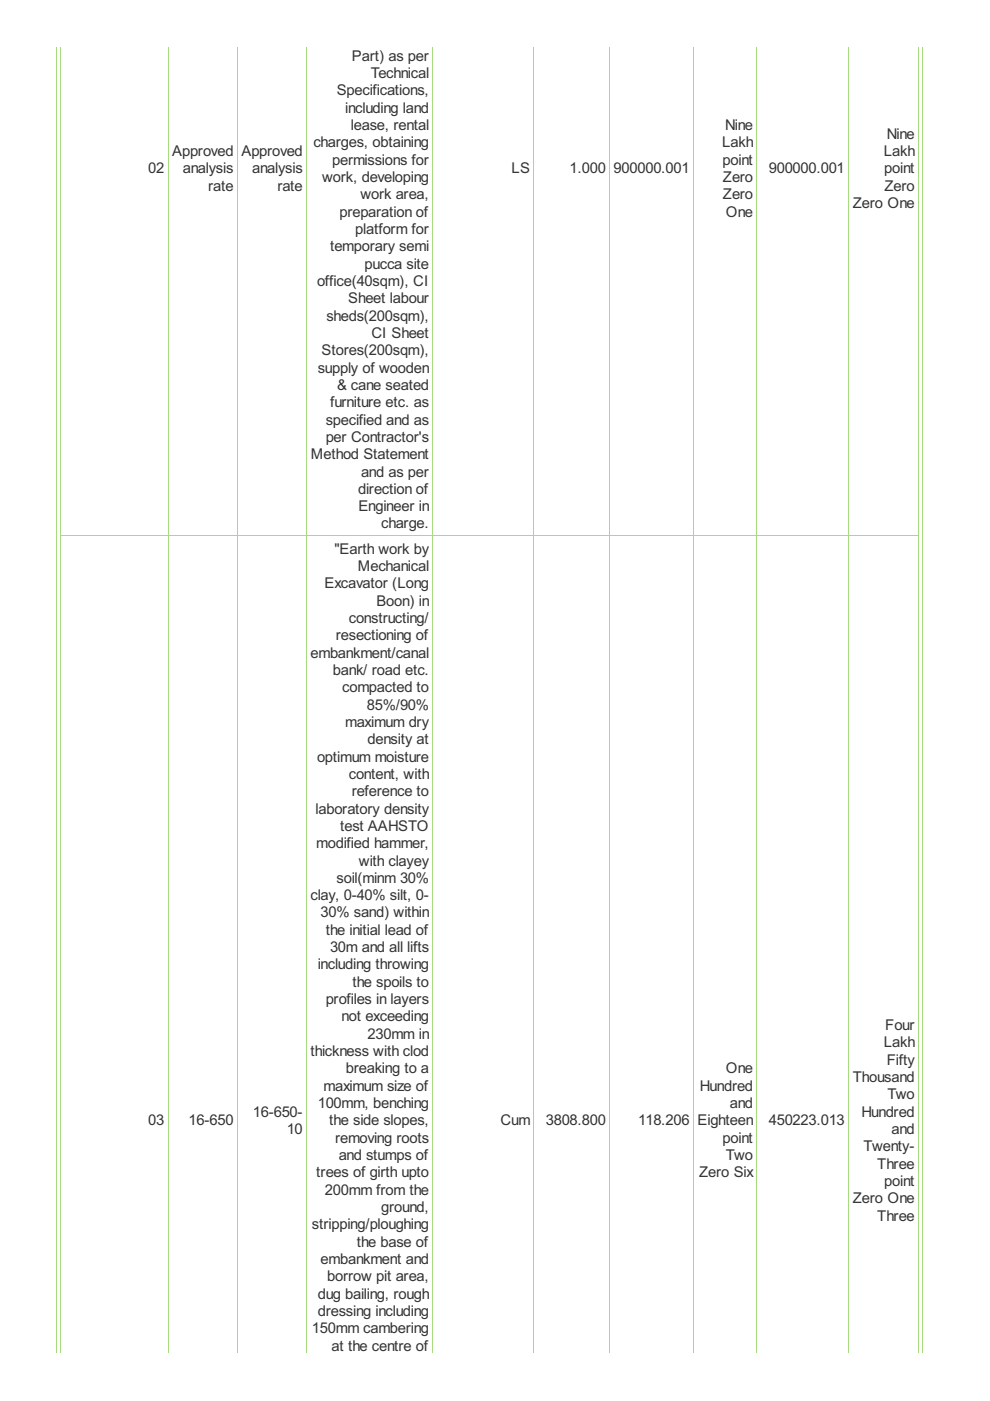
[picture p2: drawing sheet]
<svg xmlns="http://www.w3.org/2000/svg" width="210mm" height="297mm" viewBox="0 0 210 297" stroke-linecap="round" stroke-linejoin="round" font-family="sans-serif">
<defs><g id="words">
<g font-size="3.5" fill="#333">
<text x="74.6" y="12.9">Part) as per</text>
<text x="78.6" y="16.6">Technical</text>
<text x="71.4" y="20.2">Specifications,</text>
<text x="73.2" y="23.9">including land</text>
<text x="74.4" y="27.6">lease, rental</text>
<text x="153.7" y="27.6">Nine</text>
<text x="188" y="29.4">Nine</text>
<text x="36.5" y="33.1">Approved</text>
<text x="51.2" y="33.1">Approved</text>
<text x="66.5" y="31.3">charges, obtaining</text>
<text x="70.4" y="34.9">permissions for</text>
<text x="153.1" y="31.3">Lakh</text>
<text x="153.2" y="34.9">point</text>
<text x="187.4" y="33.1">Lakh</text>
<text x="31.4" y="36.8">02</text>
<text x="38.8" y="36.8">analysis</text>
<text x="44.1" y="40.4">rate</text>
<text x="53.4" y="36.8">analysis</text>
<text x="58.8" y="40.4">rate</text>
<text x="68.3" y="38.6">work, developing</text>
<text x="108.4" y="36.8">LS</text>
<text x="120.8" y="36.8">1.000</text>
<text x="130.1" y="36.8">900000.001</text>
<text x="153.3" y="38.6">Zero</text>
<text x="163" y="36.8">900000.001</text>
<text x="187.5" y="36.8">point</text>
<text x="187.5" y="40.4">Zero</text>
<text x="72" y="45.9">preparation of</text>
<text x="76.4" y="42.3">work area,</text>
<text x="153.3" y="42.3">Zero</text>
<text x="153.9" y="45.9">One</text>
<text x="180.8" y="44.1">Zero One</text>
<text x="70" y="53.3">temporary semi</text>
<text x="75.3" y="49.6">platform for</text>
<text x="77.3" y="57">pucca site</text>
<text x="67.2" y="60.6">office(40sqm), CI</text>
<text x="73.9" y="64.3">Sheet labour</text>
<text x="69.2" y="68">sheds(200sqm),</text>
<text x="78.7" y="71.7">CI Sheet</text>
<text x="68.2" y="75.3">Stores(200sqm),</text>
<text x="67.4" y="79">supply of wooden</text>
<text x="71.5" y="82.7">&amp; cane seated</text>
<text x="70" y="86.3">furniture etc. as</text>
<text x="69.1" y="90">specified and as</text>
<text x="69.1" y="93.7">per Contractor's</text>
<text x="65.9" y="97.4">Method Statement</text>
<text x="76.6" y="101">and as per</text>
<text x="75.9" y="104.7">direction of</text>
<text x="76" y="108.4">Engineer in</text>
<text x="80.8" y="112.1">charge.</text>
<text x="70.9" y="117.4">&quot;Earth work by</text>
<text x="68.8" y="124.8">Excavator (Long</text>
<text x="75.8" y="121.1">Mechanical</text>
<text x="79.8" y="128.4">Boon) in</text>
<text x="71.2" y="135.8">resectioning of</text>
<text x="74" y="132.1">constructing/</text>
<text x="65.8" y="139.4">embankment/canal</text>
<text x="70.6" y="143.1">bank/ road etc.</text>
<text x="72.6" y="146.8">compacted to</text>
<text x="73.2" y="154.1">maximum dry</text>
<text x="77.8" y="150.5">85%/90%</text>
<text x="67.2" y="161.5">optimum moisture</text>
<text x="77.9" y="157.8">density at</text>
<text x="74" y="165.1">content, with</text>
<text x="66.9" y="172.5">laboratory density</text>
<text x="74.6" y="168.8">reference to</text>
<text x="67.1" y="179.8">modified hammer,</text>
<text x="72.1" y="176.2">test AAHSTO</text>
<text x="76.1" y="183.5">with clayey</text>
<text x="65.8" y="190.9">clay, 0-40% silt, 0-</text>
<text x="71.3" y="187.2">soil(minm 30%</text>
<text x="68" y="194.5">30% sand) within</text>
<text x="69.1" y="198.2">the initial lead of</text>
<text x="70" y="201.9">30m and all lifts</text>
<text x="67.4" y="205.5">including throwing</text>
<text x="74.7" y="209.2">the spoils to</text>
<text x="69.1" y="212.9">profiles in layers</text>
<text x="72.4" y="216.6">not exceeding</text>
<text x="77.9" y="220.2">230mm in</text>
<text x="187.7" y="218.4">Four</text>
<text x="65.8" y="223.9">thickness with clod</text>
<text x="73.3" y="227.6">breaking to a</text>
<text x="153.9" y="227.6">One</text>
<text x="187.4" y="222.1">Lakh</text>
<text x="188" y="225.7">Fifty</text>
<text x="68.6" y="231.2">maximum size of</text>
<text x="148.4" y="231.2">Hundred</text>
<text x="180.8" y="229.4">Thousand</text>
<text x="188.2" y="233.1">Two</text>
<text x="31.4" y="238.6">03</text>
<text x="40" y="238.6">16-650</text>
<text x="53.6" y="236.8">16-650-</text>
<text x="67.4" y="234.9">100mm, benching</text>
<text x="69.8" y="238.6">the side slopes,</text>
<text x="106.1" y="238.6">Cum</text>
<text x="115.7" y="238.6">3808.800</text>
<text x="135.3" y="238.6">118.206</text>
<text x="147.9" y="238.6">Eighteen</text>
<text x="154.7" y="234.9">and</text>
<text x="163" y="238.6">450223.013</text>
<text x="182.6" y="236.8">Hundred</text>
<text x="60.8" y="240.4">10</text>
<text x="71" y="242.3">removing roots</text>
<text x="71.8" y="245.9">and stumps of</text>
<text x="153.2" y="242.3">point</text>
<text x="153.9" y="245.9">Two</text>
<text x="183.1" y="244.1">Twenty-</text>
<text x="189" y="240.4">and</text>
<text x="67.1" y="249.6">trees of girth upto</text>
<text x="148.2" y="249.6">Zero Six</text>
<text x="186" y="247.8">Three</text>
<text x="187.5" y="251.4">point</text>
<text x="68.9" y="253.3">200mm from the</text>
<text x="80.8" y="257">ground,</text>
<text x="180.8" y="255.1">Zero One</text>
<text x="66.1" y="260.6">stripping/ploughing</text>
<text x="186" y="258.8">Three</text>
<text x="68" y="268">embankment and</text>
<text x="75.6" y="264.3">the base of</text>
<text x="67.4" y="275.3">dug bailing, rough</text>
<text x="69.4" y="271.6">borrow pit area,</text>
<text x="67.4" y="279">dressing including</text>
<text x="66.1" y="282.7">150mm cambering</text>
<text x="70.3" y="286.3">at the centre of</text>
</g>
</g></defs>
<g fill="none" stroke="#a8da7f" stroke-width=".21">
<path d="M11.9 9.9v276.9M12.8 9.9v276.9M35.6 9.9v276.9M50.3 9.9v276.9M65 9.9v276.9M91.8 9.9v276.9M113.2 9.9v276.9M129.3 9.9v276.9M147 9.9v276.9M160.5 9.9v276.9M179.9 9.9v276.9M194.8 9.9v276.9"/>
<path d="M195.5 9.9v276.9M12.7 113.5h182.1"/>
</g>
<use href="#words"/>
</svg>
